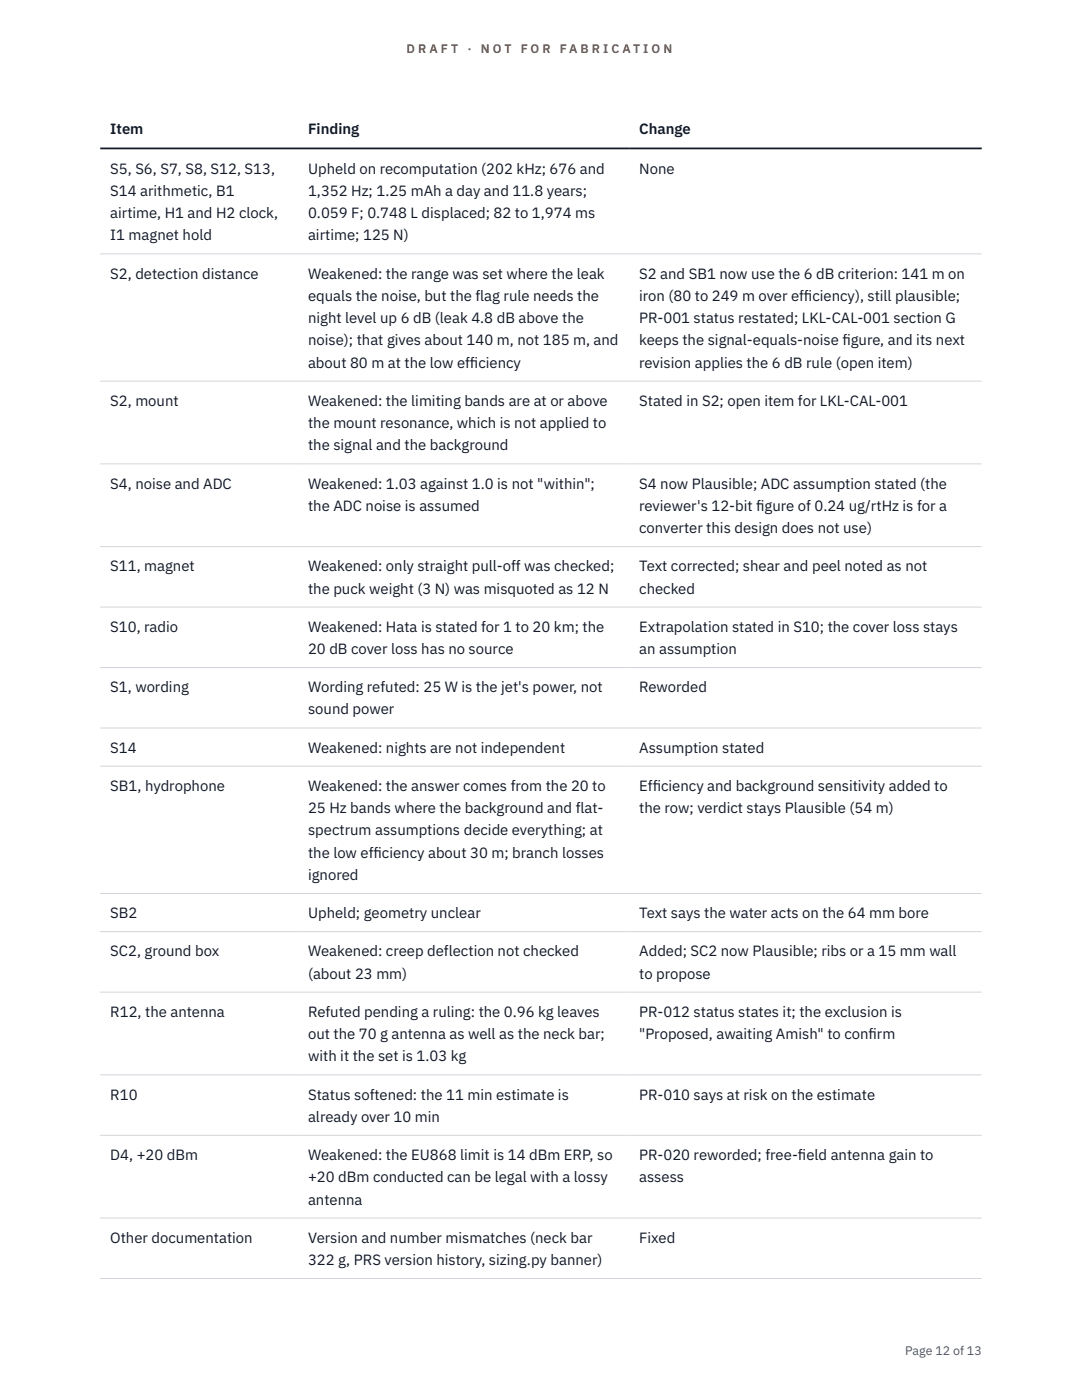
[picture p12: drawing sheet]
<svg xmlns="http://www.w3.org/2000/svg" width="216mm" height="279mm" viewBox="0 0 216 279" stroke-linecap="round" stroke-linejoin="round" font-family="sans-serif">
<defs><g id="words">
<g font-size="3" fill="#111827">
<text x="22" y="26.8">Item</text>
<text x="61.5" y="26.8">Finding</text>
<text x="127.5" y="26.8">Change</text>
<text x="22" y="34.6">S5, S6, S7, S8, S12, S13,</text>
<text x="61.5" y="34.6">Upheld on recomputation (202 kHz; 676 and</text>
<text x="127.5" y="34.6">None</text>
<text x="22" y="39.1">S14 arithmetic, B1</text>
<text x="61.5" y="39.1">1,352 Hz; 1.25 mAh a day and 11.8 years;</text>
<text x="22" y="43.5">airtime, H1 and H2 clock,</text>
<text x="22" y="48">I1 magnet hold</text>
<text x="61.5" y="43.5">0.059 F; 0.748 L displaced; 82 to 1,974 ms</text>
<text x="61.5" y="48">airtime; 125 N)</text>
<text x="22" y="55.6">S2, detection distance</text>
<text x="61.5" y="55.6">Weakened: the range was set where the leak</text>
<text x="127.5" y="55.6">S2 and SB1 now use the 6 dB criterion: 141 m on</text>
<text x="61.5" y="60">equals the noise, but the flag rule needs the</text>
<text x="61.5" y="64.5">night level up 6 dB (leak 4.8 dB above the</text>
<text x="127.5" y="60">iron (80 to 249 m over eff</text>
<text x="127.5" y="64.5">PR-001 status restated; LKL-CAL-001 section G</text>
<text x="160.4" y="60">iciency), still plausible;</text>
<text x="61.5" y="68.9">noise); that gives about 140 m, not 185 m, and</text>
<text x="127.5" y="68.9">keeps the signal-equals-noise f</text>
<text x="168.1" y="68.9">igure, and its next</text>
<text x="61.5" y="73.4">about 80 m at the low eff</text>
<text x="93.8" y="73.4">iciency</text>
<text x="127.5" y="73.4">revision applies the 6 dB rule (open item)</text>
<text x="22" y="81">S2, mount</text>
<text x="61.5" y="81">Weakened: the limiting bands are at or above</text>
<text x="127.5" y="81">Stated in S2; open item for LKL-CAL-001</text>
<text x="61.5" y="85.4">the mount resonance, which is not applied to</text>
<text x="61.5" y="89.9">the signal and the background</text>
<text x="22" y="97.5">S4, noise and ADC</text>
<text x="61.5" y="97.5">Weakened: 1.03 against 1.0 is not &quot;within&quot;;</text>
<text x="61.5" y="101.9">the ADC noise is assumed</text>
<text x="127.5" y="97.5">S4 now Plausible; ADC assumption stated (the</text>
<text x="127.5" y="101.9">reviewer's 12-bit f</text>
<text x="150.9" y="101.9">igure of 0.24 ug/rtHz is for a</text>
<text x="127.5" y="106.4">converter this design does not use)</text>
<text x="22" y="114">S11, magnet</text>
<text x="61.5" y="114">Weakened: only straight pull-off was checked;</text>
<text x="61.5" y="118.5">the puck weight (3 N) was misquoted as 12 N</text>
<text x="127.5" y="114">Text corrected; shear and peel noted as not</text>
<text x="127.5" y="118.5">checked</text>
<text x="22" y="126.1">S10, radio</text>
<text x="61.5" y="126.1">Weakened: Hata is stated for 1 to 20 km; the</text>
<text x="61.5" y="130.5">20 dB cover loss has no source</text>
<text x="127.5" y="126.1">Extrapolation stated in S10; the cover loss stays</text>
<text x="127.5" y="130.5">an assumption</text>
<text x="22" y="138.1">S1, wording</text>
<text x="61.5" y="138.1">Wording refuted: 25 W is the jet's power, not</text>
<text x="61.5" y="142.6">sound power</text>
<text x="127.5" y="138.1">Reworded</text>
<text x="22" y="150.2">S14</text>
<text x="61.5" y="150.2">Weakened: nights are not independent</text>
<text x="127.5" y="150.2">Assumption stated</text>
<text x="22" y="157.8">SB1, hydrophone</text>
<text x="61.5" y="157.8">Weakened: the answer comes from the 20 to</text>
<text x="127.5" y="157.8">Eff</text>
<text x="130.2" y="157.8">iciency and background sensitivity added to</text>
<text x="61.5" y="162.3">25 Hz bands where the background and flat-</text>
<text x="61.5" y="166.7">spectrum assumptions decide everything; at</text>
<text x="127.5" y="162.3">the row; verdict stays Plausible (54 m)</text>
<text x="61.5" y="171.2">the low eff</text>
<text x="74.5" y="171.2">iciency about 30 m; branch losses</text>
<text x="61.5" y="175.6">ignored</text>
<text x="22" y="183.2">SB2</text>
<text x="61.5" y="183.2">Upheld; geometry unclear</text>
<text x="127.5" y="183.2">Text says the water acts on the 64 mm bore</text>
<text x="22" y="190.9">SC2, ground box</text>
<text x="61.5" y="190.9">Weakened: creep deflection not checked</text>
<text x="127.5" y="190.9">Added; SC2 now Plausible; ribs or a 15 mm wall</text>
<text x="61.5" y="195.3">(about 23 mm)</text>
<text x="127.5" y="195.3">to propose</text>
<text x="22" y="202.9">R12, the antenna</text>
<text x="61.5" y="202.9">Refuted pending a ruling: the 0.96 kg leaves</text>
<text x="127.5" y="202.9">PR-012 status states it; the exclusion is</text>
<text x="61.5" y="207.4">out the 70 g antenna as well as the neck bar;</text>
<text x="127.5" y="207.4">&quot;Proposed, awaiting Amish&quot; to conf</text>
<text x="173.3" y="207.4">irm</text>
<text x="61.5" y="211.8">with it the set is 1.03 kg</text>
<text x="22" y="219.4">R10</text>
<text x="61.5" y="219.4">Status softened: the 11 min estimate is</text>
<text x="127.5" y="219.4">PR-010 says at risk on the estimate</text>
<text x="61.5" y="223.9">already over 10 min</text>
<text x="22" y="231.5">D4, +20 dBm</text>
<text x="61.5" y="231.5">Weakened: the EU868 limit is 14 dBm ERP, so</text>
<text x="127.5" y="231.5">PR-020 reworded; free-f</text>
<text x="159.2" y="231.5">ield antenna gain to</text>
<text x="61.5" y="235.9">+20 dBm conducted can be legal with a lossy</text>
<text x="127.5" y="235.9">assess</text>
<text x="61.5" y="240.4">antenna</text>
<text x="22" y="248">Other documentation</text>
<text x="61.5" y="248">Version and number mismatches (neck bar</text>
<text x="127.5" y="248">Fixed</text>
<text x="61.5" y="252.5">322 g, PRS version history, sizing.py banner)</text>
</g>
<g font-size="2.5" fill="#b45309">
<text x="81.1" y="10.5">D R A F T</text>
<text x="93.3" y="10.5">·</text>
<text x="95.9" y="10.5">N O T</text>
<text x="103.9" y="10.5">F O R</text>
<text x="111.7" y="10.5">F A B R I C A T I O N</text>
</g>
<text font-size="2.5" fill="#4b5563" x="180.6" y="270.3">Page 12 of 13</text>
</g></defs>
<g fill="none" stroke="#d1d5db" stroke-width=".2">
<path d="M20 50.7h175.9M20 76.1h175.9M20 92.6h175.9M20 109.1h175.9M20 121.2h175.9M20 133.2h175.9M20 145.3h175.9M20 152.9h175.9M20 178.3h175.9M20 185.9h175.9M20 198h175.9M20 214.5h175.9"/>
<path d="M20 226.6h175.9M20 243.1h175.9M20 255.2h175.9"/>
</g>
<path d="M20 29.6h175.9" fill="none" stroke="#111827" stroke-width=".35"/>
<use href="#words"/>
</svg>
